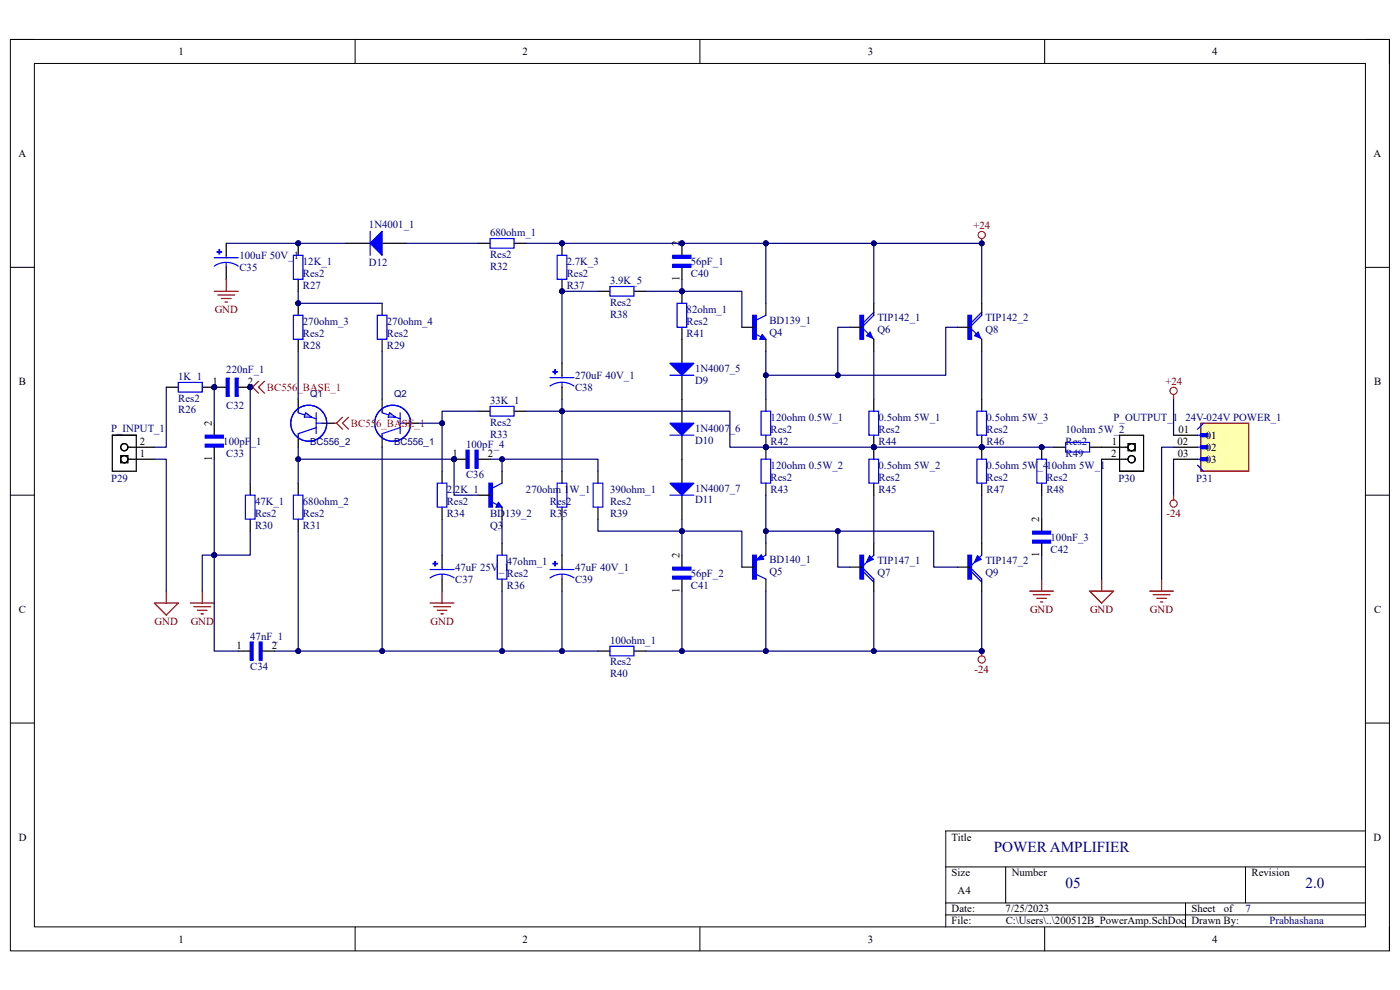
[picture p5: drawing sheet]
<svg xmlns="http://www.w3.org/2000/svg" width="297mm" height="210mm" viewBox="0 0 297 210" stroke-linecap="round" stroke-linejoin="round" font-family="sans-serif">
<defs><g id="words">
<g font-size="3.2" fill="#000080">
<text x="210.8" y="180.6">POWER AMPLIFIER</text>
<text x="226.1" y="188.3">05</text>
<text x="277" y="188.3">2.0</text>
</g>
<g font-size="2.3">
<text x="37.9" y="11.7">1</text>
<text x="110.9" y="11.7">2</text>
<text x="184.1" y="11.7">3</text>
<text x="257.1" y="11.7">4</text>
<text x="3.9" y="33.3">A</text>
<text x="291.4" y="33.3">A</text>
<text x="144.2" y="52.1" transform="rotate(-90 144.2 52.1)">2</text>
<text x="144.2" y="59.6" transform="rotate(-90 144.2 59.6)">1</text>
<text x="4" y="81.6">B</text>
<text x="45.1" y="81.6">1</text>
<text x="52.6" y="81.6">2</text>
<text x="291.5" y="81.6">B</text>
<text x="29.7" y="94.4">2</text>
<text x="45" y="90.3" transform="rotate(-90 45 90.3)">2</text>
<text x="235.9" y="94.4">1</text>
<text x="249.8" y="94.4">02</text>
<text x="250" y="91.8">01</text>
<text x="255.8" y="93.1">01</text>
<text x="255.8" y="95.6">02</text>
<text x="29.7" y="96.9">1</text>
<text x="45" y="97.8" transform="rotate(-90 45 97.8)">1</text>
<text x="96" y="96.9">1</text>
<text x="103.5" y="96.9">2</text>
<text x="235.7" y="96.9">2</text>
<text x="249.9" y="96.9">03</text>
<text x="255.8" y="98.2">03</text>
<text x="220.5" y="110.7" transform="rotate(-90 220.5 110.7)">2</text>
<text x="144.2" y="118.3" transform="rotate(-90 144.2 118.3)">2</text>
<text x="220.5" y="118.1" transform="rotate(-90 220.5 118.1)">1</text>
<text x="144.2" y="125.8" transform="rotate(-90 144.2 125.8)">1</text>
<text x="4" y="130">C</text>
<text x="291.5" y="130">C</text>
<text x="50.2" y="137.6">1</text>
<text x="57.7" y="137.6">2</text>
<text x="4" y="178.3">D</text>
<text x="201.9" y="178.3">Title</text>
<text x="291.4" y="178.3">D</text>
<text x="201.9" y="185.9">Size</text>
<text x="214.6" y="185.9">Number</text>
<text x="265.5" y="185.9">Revision</text>
<text x="203.2" y="189.7">A4</text>
<text x="201.9" y="193.5">Date:</text>
<text x="201.9" y="196.1">File:</text>
<text x="213.3" y="193.5">7/25/2023</text>
<text x="213.4" y="196.1">C:\Users\..\200512B_PowerAmp.SchDoc Drawn By:</text>
<text x="252.8" y="193.5">Sheet</text>
<text x="259.6" y="193.5">of</text>
<text x="37.9" y="199.9">1</text>
<text x="110.9" y="199.9">2</text>
<text x="184.1" y="199.9">3</text>
<text x="257.1" y="199.9">4</text>
</g>
<g font-size="2.3" fill="#000080">
<text x="78.3" y="48.3">1N4001_1</text>
<text x="104" y="50.1">680ohm_1</text>
<text x="50.8" y="55">100uF 50V_1</text>
<text x="50.8" y="57.6">C35</text>
<text x="64.3" y="56.2">12K_1</text>
<text x="64.3" y="58.7">Res2</text>
<text x="78.3" y="56.4">D12</text>
<text x="104" y="57.2">R32</text>
<text x="104" y="54.7">Res2</text>
<text x="120.2" y="56.2">2.7K_3</text>
<text x="120.2" y="58.7">Res2</text>
<text x="146.6" y="56.2">56pF_1</text>
<text x="146.6" y="58.7">C40</text>
<text x="64.3" y="61.3">R27</text>
<text x="120.2" y="61.3">R37</text>
<text x="129.4" y="60.2">3.9K_5</text>
<text x="129.4" y="64.9">Res2</text>
<text x="64.3" y="68.9">270ohm_3</text>
<text x="64.3" y="71.5">Res2</text>
<text x="82.1" y="68.9">270ohm_4</text>
<text x="82.1" y="71.5">Res2</text>
<text x="129.4" y="67.4">R38</text>
<text x="145.7" y="71.5">R41</text>
<text x="145.7" y="66.4">82ohm_1</text>
<text x="145.7" y="68.9">Res2</text>
<text x="163.2" y="68.7">BD139_1</text>
<text x="163.2" y="71.2">Q4</text>
<text x="186.1" y="68">TIP142_1</text>
<text x="186.1" y="70.6">Q6</text>
<text x="209" y="68">TIP142_2</text>
<text x="209" y="70.6">Q8</text>
<text x="64.3" y="74">R28</text>
<text x="82.1" y="74">R29</text>
<text x="37.8" y="80.6">1K_1</text>
<text x="48" y="79.1">220nF_1</text>
<text x="122" y="80.5">270uF 40V_1</text>
<text x="122" y="83">C38</text>
<text x="147.4" y="78.8">1N4007_5</text>
<text x="147.4" y="81.4">D9</text>
<text x="37.8" y="87.7">R26</text>
<text x="37.8" y="85.2">Res2</text>
<text x="48" y="86.7">C32</text>
<text x="104" y="85.7">33K_1</text>
<text x="163.5" y="89.3">120ohm 0.5W_1</text>
<text x="186.4" y="89.3">0.5ohm 5W_1</text>
<text x="209.3" y="89.3">0.5ohm 5W_3</text>
<text x="236.3" y="89.3">P_OUTPUT_1</text>
<text x="251.5" y="89.3">24V-024V POWER_1</text>
<text x="23.6" y="91.6">P_INPUT_1</text>
<text x="47.4" y="94.4">100pF_1</text>
<text x="98.9" y="95">100pF_4</text>
<text x="104" y="92.8">R33</text>
<text x="104" y="90.3">Res2</text>
<text x="147.4" y="91.6">1N4007_6</text>
<text x="147.4" y="94.1">D10</text>
<text x="163.5" y="94.4">R42</text>
<text x="163.5" y="91.8">Res2</text>
<text x="186.4" y="94.4">R44</text>
<text x="186.4" y="91.8">Res2</text>
<text x="209.3" y="94.4">R46</text>
<text x="209.3" y="91.8">Res2</text>
<text x="226.1" y="91.8">10ohm 5W_2</text>
<text x="226.1" y="94.4">Res2</text>
<text x="48" y="96.9">C33</text>
<text x="98.9" y="101.3">C36</text>
<text x="163.5" y="99.4">120ohm 0.5W_2</text>
<text x="163.5" y="102">Res2</text>
<text x="186.4" y="99.4">0.5ohm 5W_2</text>
<text x="186.4" y="102">Res2</text>
<text x="209.3" y="99.4">0.5ohm 5W_410ohm 5W_1</text>
<text x="209.3" y="102">Res2</text>
<text x="222" y="102">Res2</text>
<text x="226.1" y="96.9">R49</text>
<text x="23.6" y="102.2">P29</text>
<text x="54.1" y="107.1">47K_1</text>
<text x="64.3" y="107.1">680ohm_2</text>
<text x="94.8" y="104.5">2.2K_1</text>
<text x="94.8" y="107.1">Res2</text>
<text x="111.6" y="104.5">270ohm 1W_1</text>
<text x="116.7" y="107.1">Res2</text>
<text x="129.4" y="104.5">390ohm_1</text>
<text x="129.4" y="107.1">Res2</text>
<text x="147.4" y="104.3">1N4007_7</text>
<text x="147.4" y="106.8">D11</text>
<text x="163.5" y="104.5">R43</text>
<text x="186.4" y="104.5">R45</text>
<text x="209.3" y="104.5">R47</text>
<text x="222" y="104.5">R48</text>
<text x="237.3" y="102.2">P30</text>
<text x="253.8" y="102.2">P31</text>
<text x="54.1" y="112.1">R30</text>
<text x="54.1" y="109.6">Res2</text>
<text x="64.3" y="112.1">R31</text>
<text x="64.3" y="109.6">Res2</text>
<text x="94.8" y="109.6">R34</text>
<text x="104" y="109.6">BD139_2</text>
<text x="104" y="112.1">Q3</text>
<text x="116.7" y="109.6">R35</text>
<text x="129.4" y="109.6">R39</text>
<text x="107.5" y="119.8">47ohm_1</text>
<text x="163.2" y="119.5">BD140_1</text>
<text x="186.1" y="119.5">TIP147_1</text>
<text x="209" y="119.5">TIP147_2</text>
<text x="222.9" y="114.7">100nF_3</text>
<text x="222.9" y="117.3">C42</text>
<text x="96.6" y="121.2">47uF 25V_1</text>
<text x="96.6" y="123.7">C37</text>
<text x="107.5" y="124.9">R36</text>
<text x="107.5" y="122.3">Res2</text>
<text x="122" y="121.2">47uF 40V_1</text>
<text x="122" y="123.7">C39</text>
<text x="146.6" y="122.3">56pF_2</text>
<text x="146.6" y="124.9">C41</text>
<text x="163.2" y="122">Q5</text>
<text x="186.1" y="122.1">Q7</text>
<text x="209" y="122.1">Q9</text>
<text x="53.1" y="135.7">47nF_1</text>
<text x="129.4" y="136.6">100ohm_1</text>
<text x="53.1" y="142.1">C34</text>
<text x="129.4" y="143.7">R40</text>
<text x="129.4" y="141.1">Res2</text>
<text x="264.2" y="193.5">7</text>
<text x="269.3" y="196.1">Prabhashana</text>
</g>
<g font-size="2.3" fill="#800000">
<text x="206.5" y="48.6">+24</text>
<text x="45.6" y="66.4">GND</text>
<text x="247.2" y="81.6">+24</text>
<text x="247.5" y="109.6">-24</text>
<text x="218.5" y="130">GND</text>
<text x="231.3" y="130">GND</text>
<text x="244" y="130">GND</text>
<text x="32.8" y="132.5">GND</text>
<text x="40.5" y="132.5">GND</text>
<text x="91.4" y="132.5">GND</text>
<text x="206.8" y="142.7">-24</text>
</g>
<g font-size="2.3" fill="#f00">
<text x="56.6" y="82.9">BC556_BASE_1</text>
<text x="74.5" y="90.6">BC556_BASE_1</text>
</g>
<g font-size="2" fill="#000080">
<text x="65.8" y="84.2">Q1</text>
<text x="83.6" y="84.2">Q2</text>
<text x="65.8" y="94.4">BC556_2</text>
<text x="83.6" y="94.4">BC556_1</text>
</g>
</g></defs>
<path d="M2.2 8.4h292.6v193.3h-292.6z" fill="none" stroke="#000" stroke-width=".21"/>
<path d="M7.3 13.5h282.4v183.1h-282.4z" fill-rule="evenodd" fill="#fff"/>
<g fill="none" stroke="#000" stroke-width=".21">
<path d="M2.2 8.4h5.1M7.3 13.5h282.4v183.1h-282.4zM75.3 8.4v5.1M148.5 8.4v5.1M221.6 8.4v5.1M289.7 8.4h5.1v5.1M2.2 56.7h5.1M289.7 56.7h5.1M2.2 105h5.1M289.7 105.1h5.1M2.2 153.4h5.1M289.7 153.4h5.1"/>
<path d="M289.7 176.3h-89.1v20.3M75.3 196.6v5.1M148.5 196.6v5.1M200.6 183.9h89.1M200.6 191.5h89.1M200.6 194.1h89.1M213.4 183.9v7.6M221.6 196.6v5.1M251.5 191.5v5.1M264.2 183.9v7.6M294.8 196.6v5.1"/>
</g>
<path d="M159.7 66.9h.7v5.1h-.7z" fill-rule="evenodd" fill="#00f"/>
<path d="M159.7 66.9h.7v5.1h-.7zM160.2 70.9l1.3 .6M161.7 71l.8 1h-1.3zM161.7 71.5l.1 .2h-.3l.2-.5 .5 .6h-.7M162.5 66.9l-2.1 1" fill="none" stroke="#00f" stroke-width=".25"/>
<path d="M157.4 69.4h2.5M162.5 64.3v2.6M162.5 72v2.5" fill="none" stroke="#000" stroke-width=".25"/>
<path d="M182.4 66.9h.8v5.1h-.8z" fill-rule="evenodd" fill="#00f"/>
<path d="M182.4 66.9h.8v5.1h-.8zM184.6 70.5l.5 1.2-1.3-.5zM184.6 71l-.2 .2 .5 .3-.3-.8-.5 .5M185.4 66.9l-2.6 2.5 2.6 2.6M185.4 66.3l-2.6 2.5" fill="none" stroke="#00f" stroke-width=".25"/>
<path d="M180.3 69.4h2.5M185.4 64.3v2.6M185.4 72v2.5" fill="none" stroke="#000" stroke-width=".25"/>
<path d="M205.3 66.9h.8v5.1h-.8z" fill-rule="evenodd" fill="#00f"/>
<path d="M205.3 66.9h.8v5.1h-.8zM207 71.2l.5-.5 .3 .8M207.5 70.5l.5 1.2-1.3-.5zM207.5 71l-.2 .2 .5 .3M207.8 71.5l.5 .5M208.3 66.9l-2.6 2.5 2.1 2.1M208.3 66.3l-2.6 2.5" fill="none" stroke="#00f" stroke-width=".25"/>
<path d="M203.2 69.4h2.5M208.3 64.3v2.6M208.3 72v2.5" fill="none" stroke="#000" stroke-width=".25"/>
<path d="M159.7 117.8h.7v5.1h-.7z" fill-rule="evenodd" fill="#00f"/>
<path d="M159.7 117.8h.7v5.1h-.7zM161.5 118.4h-.4l.4-.3 .2 .4-1 .2 .8-.8 .3 .6M161.5 117.7l.5 .9-1.6 .2zM162.5 117.8l-.8 .4M160.4 121.8l2.1 1.1" fill="none" stroke="#00f" stroke-width=".25"/>
<path d="M162.5 115.2v2.6M157.4 120.3h2.5M162.5 122.9v2.5" fill="none" stroke="#000" stroke-width=".25"/>
<path d="M182.4 117.8h.8v5.1h-.8z" fill-rule="evenodd" fill="#00f"/>
<path d="M182.4 117.8h.8v5.1h-.8zM184.1 119l-1.3 1.3 2.6 2.6M184.5 117.9l.8 .8-1.5 .6zM184.5 118.4l.2 .3M184.7 118.4l.3 .3-.9 .3M184.7 118.4l-.2-.2-.4 .8M184.7 118.4l-.6 .6M185.4 117.8l-.7 .6M182.8 120.9l2.6 2.6" fill="none" stroke="#00f" stroke-width=".25"/>
<path d="M185.4 115.2v2.6M180.3 120.3h2.5M185.4 122.9v2.5" fill="none" stroke="#000" stroke-width=".25"/>
<path d="M205.3 117.8h.8v5.1h-.8z" fill-rule="evenodd" fill="#00f"/>
<path d="M205.3 117.8h.8v5.1h-.8zM207.4 117.9l.7 .8-1.4 .6zM207.4 118.2l.5 .5-.9 .3zM207.4 118.4l.2 .3M208.3 117.8l-2.6 2.5 2.6 2.6M205.7 120.9l2.6 2.6" fill="none" stroke="#00f" stroke-width=".25"/>
<path d="M208.3 115.2v2.6M203.2 120.3h2.5M208.3 122.9v2.5" fill="none" stroke="#000" stroke-width=".25"/>
<path d="M219.1 114.6h3.8v.6h-3.8z" fill-rule="evenodd" fill="#00f"/>
<path d="M219.1 114.6h3.8v.6h-3.8z" fill="none" stroke="#00f" stroke-width=".25"/>
<path d="M219.1 112.7h3.8v.6h-3.8z" fill-rule="evenodd" fill="#00f"/>
<path d="M219.1 112.7h3.8v.6h-3.8z" fill="none" stroke="#00f" stroke-width=".25"/>
<path d="M221 110.1v2.6M221 115.2v2.6" fill="none" stroke="#000" stroke-width=".25"/>
<path d="M142.8 122.2h3.8v.7h-3.8z" fill-rule="evenodd" fill="#00f"/>
<path d="M142.8 122.2h3.8v.7h-3.8z" fill="none" stroke="#00f" stroke-width=".25"/>
<path d="M142.8 120.3h3.8v.6h-3.8z" fill-rule="evenodd" fill="#00f"/>
<path d="M142.8 120.3h3.8v.6h-3.8z" fill="none" stroke="#00f" stroke-width=".25"/>
<path d="M144.7 117.8v2.5M144.7 122.9v2.5" fill="none" stroke="#000" stroke-width=".25"/>
<circle cx="144.7" cy="61.8" r=".51" fill="#000080"/>
<circle cx="144.7" cy="61.8" r=".51" fill="none" stroke="#000080" stroke-width=".21"/>
<path d="M144.7 61.8v2.5" fill="none" stroke="#000" stroke-width=".25"/>
<circle cx="144.7" cy="61.8" r=".51" fill="#000080"/>
<circle cx="144.7" cy="61.8" r=".51" fill="none" stroke="#000080" stroke-width=".21"/>
<path d="M126.9 61.8h2.5M134.5 61.8h2.5M144.7 69.4v2.6" fill="none" stroke="#000" stroke-width=".25"/>
<path d="M129.4 60.8h5.1v2h-5.1zM143.6 64.3h2.1v5.1h-2.1z" fill="none" stroke="#00f" stroke-width=".25"/>
<circle cx="119.2" cy="51.6" r=".51" fill="#000080"/>
<circle cx="119.2" cy="51.6" r=".51" fill="none" stroke="#000080" stroke-width=".21"/>
<circle cx="119.2" cy="61.8" r=".51" fill="#000080"/>
<circle cx="119.2" cy="61.8" r=".51" fill="none" stroke="#000080" stroke-width=".21"/>
<path d="M119.2 51.6v2.6" fill="none" stroke="#000" stroke-width=".25"/>
<circle cx="119.2" cy="51.6" r=".51" fill="#000080"/>
<circle cx="119.2" cy="51.6" r=".51" fill="none" stroke="#000080" stroke-width=".21"/>
<path d="M119.2 59.3v2.5" fill="none" stroke="#000" stroke-width=".25"/>
<circle cx="119.2" cy="61.8" r=".51" fill="#000080"/>
<circle cx="119.2" cy="61.8" r=".51" fill="none" stroke="#000080" stroke-width=".21"/>
<path d="M118.2 54.2h2v5.1h-2zM125.8 102.5h2.1v5.1h-2.1z" fill="none" stroke="#00f" stroke-width=".25"/>
<path d="M144.7 72v5.1M144.7 79.6v5.1M126.9 100v2.5M126.9 107.6v2.5" fill="none" stroke="#000" stroke-width=".25"/>
<path d="M142.1 77.1h5.1l-2.5 2.5z" fill="#00f"/>
<path d="M142.1 77.1h5.1l-2.5 2.5zM142.1 79.6h5.1" fill="none" stroke="#00f" stroke-width=".25"/>
<path d="M144.7 84.7v5.1M144.7 92.3v5.1" fill="none" stroke="#000" stroke-width=".25"/>
<path d="M142.1 89.8h5.1l-2.5 2.5z" fill="#00f"/>
<path d="M142.1 89.8h5.1l-2.5 2.5zM142.1 92.3h5.1" fill="none" stroke="#00f" stroke-width=".25"/>
<path d="M144.7 97.4v5.1M144.7 105v5.1" fill="none" stroke="#000" stroke-width=".25"/>
<path d="M142.1 102.5h5.1l-2.5 2.5z" fill="#00f"/>
<path d="M142.1 102.5h5.1l-2.5 2.5zM142.1 105h5.1" fill="none" stroke="#00f" stroke-width=".25"/>
<path d="M117.7 78.4h.1v.9h-.1z" fill-rule="evenodd" fill="#00f"/>
<path d="M117.7 78.4h.1v.9h-.1z" fill="none" stroke="#00f" stroke-width=".25"/>
<path d="M117.3 78.8h.9v.1h-.9z" fill-rule="evenodd" fill="#00f"/>
<path d="M117.3 78.8h.9v.1h-.9zM119.2 79.6v.5M116.7 81.9a4.4 4.4 0 0 1 5.1 0M116.7 80.1h5.1M119.2 81.1v1" fill="none" stroke="#00f" stroke-width=".25"/>
<path d="M119.2 77.1v2.5M119.2 82.1v2.6" fill="none" stroke="#000" stroke-width=".25"/>
<path d="M117.7 119.1h.1v.9h-.1z" fill-rule="evenodd" fill="#00f"/>
<path d="M117.7 119.1h.1v.9h-.1z" fill="none" stroke="#00f" stroke-width=".25"/>
<path d="M117.3 119.5h.9v.1h-.9z" fill-rule="evenodd" fill="#00f"/>
<path d="M117.3 119.5h.9v.1h-.9zM116.7 122.6a4.4 4.4 0 0 1 5.1 0M116.7 120.8h5.1M119.2 120.3v.5M119.2 121.8v1.1M129.4 137.1h5.1v2h-5.1z" fill="none" stroke="#00f" stroke-width=".25"/>
<path d="M119.2 117.8v2.5M119.2 122.9v2.5M126.9 138.1h2.5M134.5 138.1h2.5" fill="none" stroke="#000" stroke-width=".25"/>
<path d="M103.7 102.5h.8v5.1h-.8z" fill-rule="evenodd" fill="#00f"/>
<path d="M103.7 102.5h.8v5.1h-.8zM104.3 106.5l1.2 .6M105.5 117.8h2v5.1h-2zM105.7 106.6l.8 1h-1.3zM105.7 107.1l.2 .2h-.4l.2-.5 .6 .7h-.8M106.5 102.5l-2 1" fill="none" stroke="#00f" stroke-width=".25"/>
<path d="M106.5 100v2.5M101.4 105h2.6M106.5 107.6v2.5M106.5 115.2v2.6M106.5 122.9v2.5" fill="none" stroke="#000" stroke-width=".25"/>
<circle cx="96.3" cy="97.4" r=".51" fill="#000080"/>
<circle cx="96.3" cy="97.4" r=".51" fill="none" stroke="#000080" stroke-width=".21"/>
<path d="M98.9 95.5h.6v3.8h-.6z" fill-rule="evenodd" fill="#00f"/>
<path d="M98.9 95.5h.6v3.8h-.6z" fill="none" stroke="#00f" stroke-width=".25"/>
<path d="M100.8 95.5h.6v3.8h-.6z" fill-rule="evenodd" fill="#00f"/>
<path d="M100.8 95.5h.6v3.8h-.6z" fill="none" stroke="#00f" stroke-width=".25"/>
<path d="M96.3 97.4h2.6" fill="none" stroke="#000" stroke-width=".25"/>
<circle cx="96.3" cy="97.4" r=".51" fill="#000080"/>
<circle cx="96.3" cy="97.4" r=".51" fill="none" stroke="#000080" stroke-width=".21"/>
<path d="M101.4 97.4h2.6" fill="none" stroke="#000" stroke-width=".25"/>
<path d="M92.3 119.1h.1v.9h-.1z" fill-rule="evenodd" fill="#00f"/>
<path d="M92.3 119.1h.1v.9h-.1z" fill="none" stroke="#00f" stroke-width=".25"/>
<path d="M91.9 119.5h.9v.1h-.9z" fill-rule="evenodd" fill="#00f"/>
<path d="M104 50.6h5.1v2h-5.1zM104 86.2h5.1v2.1h-5.1zM62.2 105h2.1v5.1h-2.1zM91.9 119.5h.9v.1h-.9zM92.8 102.5h2v5.1h-2zM91.2 122.6a4.4 4.4 0 0 1 5.1 0M91.2 120.8h5.1M93.8 120.3v.5M93.8 121.8v1.1" fill="none" stroke="#00f" stroke-width=".25"/>
<path d="M101.4 51.6h2.6M109.1 51.6h2.5M93.8 100v2.5M101.4 87.2h2.6M109.1 87.2h2.5M63.3 102.5v2.5M63.3 110.1v2.6M93.8 107.6v2.5M93.8 117.8v2.5M93.8 122.9v2.5" fill="none" stroke="#000" stroke-width=".25"/>
<circle cx="63.3" cy="51.6" r=".51" fill="#000080"/>
<circle cx="63.3" cy="51.6" r=".51" fill="none" stroke="#000080" stroke-width=".21"/>
<path d="M63.3 51.6v2.6" fill="none" stroke="#000" stroke-width=".25"/>
<circle cx="63.3" cy="51.6" r=".51" fill="#000080"/>
<circle cx="63.3" cy="51.6" r=".51" fill="none" stroke="#000080" stroke-width=".21"/>
<path d="M63.3 59.3v2.5M81.1 84.7v2.5M81.1 92.3v2.6M86.2 89.8h2.5" fill="none" stroke="#000" stroke-width=".25"/>
<path d="M62.2 54.2h2.1v5.1h-2.1zM81.1 87.6l3.8 1.2M84.9 90.7l-3.8 1.3v.3M84.9 87.6v4.4" fill="none" stroke="#00f" stroke-width=".25"/>
<path d="M82.6 87.5l1.3 1h-1.6z" fill="#c0c0c0"/>
<g fill="none" stroke="#00f" stroke-width=".25">
<path d="M81.1 87.2v.4M82.6 87.5l1.3 1h-1.6zM84.9 89.8h1.3"/>
<circle cx="83.3" cy="89.8" r="3.8"/>
</g>
<circle cx="63.3" cy="64.3" r=".51" fill="#000080"/>
<circle cx="63.3" cy="64.3" r=".51" fill="none" stroke="#000080" stroke-width=".21"/>
<path d="M63.3 64.3v2.6" fill="none" stroke="#000" stroke-width=".25"/>
<circle cx="63.3" cy="64.3" r=".51" fill="#000080"/>
<circle cx="63.3" cy="64.3" r=".51" fill="none" stroke="#000080" stroke-width=".21"/>
<path d="M63.3 72v2.5M81.1 64.3v2.6M81.1 72v2.5" fill="none" stroke="#000" stroke-width=".25"/>
<path d="M62.2 66.9h2.1v5.1h-2.1zM80 66.9h2.1v5.1h-2.1z" fill="none" stroke="#00f" stroke-width=".25"/>
<path d="M53.1 136.2h.6v3.8h-.6z" fill-rule="evenodd" fill="#00f"/>
<path d="M53.1 136.2h.6v3.8h-.6z" fill="none" stroke="#00f" stroke-width=".25"/>
<path d="M55 136.2h.6v3.8h-.6z" fill-rule="evenodd" fill="#00f"/>
<path d="M55 136.2h.6v3.8h-.6z" fill="none" stroke="#00f" stroke-width=".25"/>
<path d="M50.5 138.1h2.6M55.6 138.1h2.6" fill="none" stroke="#000" stroke-width=".25"/>
<circle cx="45.5" cy="82.1" r=".51" fill="#000080"/>
<circle cx="45.5" cy="82.1" r=".51" fill="none" stroke="#000080" stroke-width=".21"/>
<circle cx="53.1" cy="82.1" r=".51" fill="#000080"/>
<circle cx="53.1" cy="82.1" r=".51" fill="none" stroke="#000080" stroke-width=".21"/>
<path d="M48 80.2h.6v3.9h-.6z" fill-rule="evenodd" fill="#00f"/>
<path d="M48 80.2h.6v3.9h-.6z" fill="none" stroke="#00f" stroke-width=".25"/>
<path d="M49.9 80.2h.6v3.9h-.6z" fill-rule="evenodd" fill="#00f"/>
<path d="M49.9 80.2h.6v3.9h-.6z" fill="none" stroke="#00f" stroke-width=".25"/>
<path d="M45.5 82.1h2.5" fill="none" stroke="#000" stroke-width=".25"/>
<circle cx="45.5" cy="82.1" r=".51" fill="#000080"/>
<circle cx="45.5" cy="82.1" r=".51" fill="none" stroke="#000080" stroke-width=".21"/>
<path d="M50.5 82.1h2.6" fill="none" stroke="#000" stroke-width=".25"/>
<circle cx="53.1" cy="82.1" r=".51" fill="#000080"/>
<circle cx="53.1" cy="82.1" r=".51" fill="none" stroke="#000080" stroke-width=".21"/>
<path d="M43.5 94.2h3.9v.7h-3.9z" fill-rule="evenodd" fill="#00f"/>
<path d="M43.5 94.2h3.9v.7h-3.9z" fill="none" stroke="#00f" stroke-width=".25"/>
<path d="M43.5 92.3h3.9v.7h-3.9z" fill-rule="evenodd" fill="#00f"/>
<path d="M43.5 92.3h3.9v.7h-3.9z" fill="none" stroke="#00f" stroke-width=".25"/>
<path d="M73.4 51.6h5.1M81.1 51.6h5.1M45.5 89.8v2.5M45.5 94.9v2.5" fill="none" stroke="#000" stroke-width=".25"/>
<path d="M81.1 49.1v5.1l-2.6-2.6z" fill="#00f"/>
<path d="M78.5 49.1v5.1M81.1 49.1v5.1l-2.6-2.6z" fill="none" stroke="#00f" stroke-width=".25"/>
<path d="M46.5 53h.1v.9h-.1z" fill-rule="evenodd" fill="#00f"/>
<path d="M46.5 53h.1v.9h-.1z" fill="none" stroke="#00f" stroke-width=".25"/>
<path d="M46.1 53.4h.9v.1h-.9z" fill-rule="evenodd" fill="#00f"/>
<path d="M45.5 56.5a4.4 4.4 0 0 1 5 0M45.5 54.7h5M46.1 53.4h.9v.1h-.9zM48 54.2v.5M48 55.7v1" fill="none" stroke="#00f" stroke-width=".25"/>
<path d="M48 51.6v2.6M48 56.7v2.6" fill="none" stroke="#000" stroke-width=".25"/>
<circle cx="45.5" cy="82.1" r=".51" fill="#000080"/>
<circle cx="45.5" cy="82.1" r=".51" fill="none" stroke="#000080" stroke-width=".21"/>
<path d="M42.9 82.1h2.6" fill="none" stroke="#000" stroke-width=".25"/>
<circle cx="45.5" cy="82.1" r=".51" fill="#000080"/>
<circle cx="45.5" cy="82.1" r=".51" fill="none" stroke="#000080" stroke-width=".21"/>
<g fill="none" stroke="#000" stroke-width=".25">
<path d="M23.8 92.3h5.1v7.7h-5.1zM25.6 96.7h1.5v1.5h-1.5zM27.1 94.9h5.6M27.1 97.4h5.6M35.3 82.1h2.5M233.7 94.9h5.6M233.7 97.4h5.6M237.5 92.3h5.1v7.7h-5.1zM239.3 94.1h1.5v1.5h-1.5zM53.1 102.5v2.5M53.1 110.1v2.6"/>
<circle cx="26.4" cy="97.4" r=".76"/>
<circle cx="26.4" cy="94.9" r=".76"/>
<circle cx="240.1" cy="97.4" r=".76"/>
<circle cx="240.1" cy="94.9" r=".76"/>
</g>
<path d="M37.8 81.1h5.1v2.1h-5.1zM52.1 105h2v5.1h-2z" fill="none" stroke="#00f" stroke-width=".25"/>
<circle cx="144.7" cy="51.6" r=".51" fill="#000080"/>
<circle cx="144.7" cy="51.6" r=".51" fill="none" stroke="#000080" stroke-width=".21"/>
<path d="M142.8 56.1h3.8v.6h-3.8z" fill-rule="evenodd" fill="#00f"/>
<path d="M142.8 56.1h3.8v.6h-3.8z" fill="none" stroke="#00f" stroke-width=".25"/>
<path d="M142.8 54.2h3.8v.6h-3.8z" fill-rule="evenodd" fill="#00f"/>
<path d="M142.8 54.2h3.8v.6h-3.8z" fill="none" stroke="#00f" stroke-width=".25"/>
<path d="M144.7 51.6v2.6M144.7 56.7v2.6" fill="none" stroke="#000" stroke-width=".25"/>
<circle cx="144.7" cy="51.6" r=".51" fill="#000080"/>
<circle cx="144.7" cy="51.6" r=".51" fill="none" stroke="#000080" stroke-width=".21"/>
<path d="M91.2 127.9h5.1M92 128.7h3.6M92.8 129.5h2M93.5 130.2h.5M93.8 125.4v2.5" fill="none" stroke="#800000" stroke-width=".25"/>
<path d="M254.7 89.8h10.2v10.2h-10.2z" fill-rule="evenodd" fill="#ffffb0"/>
<path d="M254.7 89.8h10.2v10.2h-10.2z" fill="none" stroke="#800000" stroke-width=".25"/>
<path d="M254.7 92h1.6v.6h-1.6z" fill-rule="evenodd" fill="#00f"/>
<path d="M254.7 92h1.6v.6h-1.6z" fill="none" stroke="#00f" stroke-width=".25"/>
<path d="M254.7 94.6h1.6v.6h-1.6z" fill-rule="evenodd" fill="#00f"/>
<path d="M254.7 94.6h1.6v.6h-1.6z" fill="none" stroke="#00f" stroke-width=".25"/>
<path d="M254.7 97.1h1.6v.6h-1.6z" fill-rule="evenodd" fill="#00f"/>
<path d="M254.1 92.3h1.9M254.1 94.9h1.9M254.1 97.4h1.9M254.1 98.7l1.2 1.3M254.7 97.1h1.6v.6h-1.6zM255.3 89.8l-1.2 1.3" fill="none" stroke="#00f" stroke-width=".25"/>
<path d="M249 92.3h5.1M249 94.9h5.1M249 97.4h5.1" fill="none" stroke="#000" stroke-width=".25"/>
<path d="M48 59.3v2.5M45.5 61.8h5M46.2 62.6h3.6M47 63.3h2M47.7 64.1h.5" fill="none" stroke="#800000" stroke-width=".25"/>
<circle cx="162.5" cy="94.9" r=".51" fill="#000080"/>
<circle cx="162.5" cy="94.9" r=".51" fill="none" stroke="#000080" stroke-width=".21"/>
<path d="M162.5 84.7v2.5M162.5 92.3v2.6" fill="none" stroke="#000" stroke-width=".25"/>
<circle cx="162.5" cy="94.9" r=".51" fill="#000080"/>
<circle cx="162.5" cy="94.9" r=".51" fill="none" stroke="#000080" stroke-width=".21"/>
<path d="M161.5 87.2h2v5.1h-2z" fill="none" stroke="#00f" stroke-width=".25"/>
<circle cx="162.5" cy="94.9" r=".51" fill="#000080"/>
<circle cx="162.5" cy="94.9" r=".51" fill="none" stroke="#000080" stroke-width=".21"/>
<path d="M162.5 94.9v2.5" fill="none" stroke="#000" stroke-width=".25"/>
<circle cx="162.5" cy="94.9" r=".51" fill="#000080"/>
<circle cx="162.5" cy="94.9" r=".51" fill="none" stroke="#000080" stroke-width=".21"/>
<path d="M162.5 102.5v2.5" fill="none" stroke="#000" stroke-width=".25"/>
<path d="M161.5 97.4h2v5.1h-2z" fill="none" stroke="#00f" stroke-width=".25"/>
<circle cx="185.4" cy="94.9" r=".51" fill="#000080"/>
<circle cx="185.4" cy="94.9" r=".51" fill="none" stroke="#000080" stroke-width=".21"/>
<path d="M185.4 84.7v2.5M185.4 92.3v2.6" fill="none" stroke="#000" stroke-width=".25"/>
<circle cx="185.4" cy="94.9" r=".51" fill="#000080"/>
<circle cx="185.4" cy="94.9" r=".51" fill="none" stroke="#000080" stroke-width=".21"/>
<path d="M184.4 87.2h2v5.1h-2z" fill="none" stroke="#00f" stroke-width=".25"/>
<circle cx="185.4" cy="94.9" r=".51" fill="#000080"/>
<circle cx="185.4" cy="94.9" r=".51" fill="none" stroke="#000080" stroke-width=".21"/>
<path d="M185.4 94.9v2.5" fill="none" stroke="#000" stroke-width=".25"/>
<circle cx="185.4" cy="94.9" r=".51" fill="#000080"/>
<circle cx="185.4" cy="94.9" r=".51" fill="none" stroke="#000080" stroke-width=".21"/>
<path d="M185.4 102.5v2.6" fill="none" stroke="#000" stroke-width=".25"/>
<path d="M184.4 97.4h2v5.1h-2z" fill="none" stroke="#00f" stroke-width=".25"/>
<circle cx="221" cy="94.9" r=".51" fill="#000080"/>
<circle cx="221" cy="94.9" r=".51" fill="none" stroke="#000080" stroke-width=".21"/>
<path d="M221 94.9v2.5" fill="none" stroke="#000" stroke-width=".25"/>
<circle cx="221" cy="94.9" r=".51" fill="#000080"/>
<circle cx="221" cy="94.9" r=".51" fill="none" stroke="#000080" stroke-width=".21"/>
<path d="M223.5 94.9h2.6M231.2 94.9h2.5M221 102.5v2.6" fill="none" stroke="#000" stroke-width=".25"/>
<path d="M220 97.4h2v5.1h-2zM226.1 93.9h5.1v2h-5.1z" fill="none" stroke="#00f" stroke-width=".25"/>
<circle cx="208.3" cy="94.9" r=".51" fill="#000080"/>
<circle cx="208.3" cy="94.9" r=".51" fill="none" stroke="#000080" stroke-width=".21"/>
<path d="M208.3 84.7v2.5M208.3 92.3v2.6" fill="none" stroke="#000" stroke-width=".25"/>
<circle cx="208.3" cy="94.9" r=".51" fill="#000080"/>
<circle cx="208.3" cy="94.9" r=".51" fill="none" stroke="#000080" stroke-width=".21"/>
<path d="M207.3 87.2h2v5.1h-2z" fill="none" stroke="#00f" stroke-width=".25"/>
<circle cx="208.3" cy="94.9" r=".51" fill="#000080"/>
<circle cx="208.3" cy="94.9" r=".51" fill="none" stroke="#000080" stroke-width=".21"/>
<path d="M208.3 94.9v2.5" fill="none" stroke="#000" stroke-width=".25"/>
<circle cx="208.3" cy="94.9" r=".51" fill="#000080"/>
<circle cx="208.3" cy="94.9" r=".51" fill="none" stroke="#000080" stroke-width=".21"/>
<path d="M119.2 100v2.5M119.2 107.6v2.5M208.3 102.5v2.6" fill="none" stroke="#000" stroke-width=".25"/>
<path d="M207.3 97.4h2v5.1h-2zM118.2 102.5h2v5.1h-2z" fill="none" stroke="#00f" stroke-width=".25"/>
<g fill="none" stroke="#800000" stroke-width=".25">
<path d="M208.3 50.6v1M32.7 127.9h5.1l-2.5 2.6zM35.3 125.4v2.5M218.5 125.4h5M219.2 126.2h3.6M220 126.9h2M220.7 127.7h.5M221 122.9v2.5M231.2 125.4h5.1l-2.6 2.5zM233.7 122.9v2.5M243.9 125.4h5.1M244.6 126.2h3.6"/>
<path d="M245.4 126.9h2M246.2 127.7h.5M246.4 122.9v2.5"/>
</g>
<circle cx="208.3" cy="49.8" r=".76" fill="none" stroke="#800000" stroke-width=".21"/>
<circle cx="208.3" cy="51.6" r=".51" fill="#000080"/>
<circle cx="208.3" cy="51.6" r=".51" fill="none" stroke="#000080" stroke-width=".21"/>
<circle cx="208.3" cy="139.9" r=".76" fill="none" stroke="#800000" stroke-width=".21"/>
<path d="M208.3 138.1v1" fill="none" stroke="#800000" stroke-width=".25"/>
<circle cx="208.3" cy="138.1" r=".51" fill="#000080"/>
<circle cx="208.3" cy="138.1" r=".51" fill="none" stroke="#000080" stroke-width=".21"/>
<path d="M63.3 84.7v2.5M63.3 92.3v2.6M68.3 89.8h2.6" fill="none" stroke="#000" stroke-width=".25"/>
<path d="M63.3 87.6l3.8 1.2M67.1 90.7l-3.8 1.3v.3M67.1 87.6v4.4" fill="none" stroke="#00f" stroke-width=".25"/>
<path d="M64.8 87.5l1.3 1h-1.6z" fill="#c0c0c0"/>
<g fill="none" stroke="#00f" stroke-width=".25">
<path d="M63.3 87.2v.4M64.8 87.5l1.3 1h-1.6zM67.1 89.8h1.2"/>
<circle cx="65.5" cy="89.8" r="3.8"/>
</g>
<path d="M53.1 82.1h.5M53.6 82.1l1.3 1.3M54.9 80.9l-1.3 1.2M56.1 80.9l-1.2 1.2 1.2 1.3M70.9 89.8h.5M71.4 89.8l1.3 1.3M72.7 88.5l-1.3 1.3M73.9 88.5l-1.2 1.3 1.2 1.3" fill="none" stroke="#f00" stroke-width=".25"/>
<circle cx="53.1" cy="82.1" r=".51" fill="#000080"/>
<circle cx="53.1" cy="82.1" r=".51" fill="none" stroke="#000080" stroke-width=".21"/>
<g fill="none" stroke="#800000" stroke-width=".21">
<circle cx="249" cy="82.9" r=".76"/>
<circle cx="249" cy="106.8" r=".76"/>
</g>
<path d="M249 83.7v1M249 105.1v1M40.4 127.9h5.1M41.1 128.7h3.6M41.9 129.5h2M42.7 130.2h.5M42.9 125.4v2.5" fill="none" stroke="#800000" stroke-width=".25"/>
<path d="M185.4 74.5v10.2M208.3 74.5v10.2M185.4 94.9h22.9M185.4 105.1v10.1M208.3 105.1v10.1M221 105.1v5" fill="none" stroke="#000080" stroke-width=".25"/>
<circle cx="208.3" cy="94.9" r=".51" fill="#000080"/>
<circle cx="208.3" cy="94.9" r=".51" fill="none" stroke="#000080" stroke-width=".21"/>
<circle cx="185.4" cy="94.9" r=".51" fill="#000080"/>
<circle cx="185.4" cy="94.9" r=".51" fill="none" stroke="#000080" stroke-width=".21"/>
<path d="M162.5 94.9h22.9" fill="none" stroke="#000080" stroke-width=".25"/>
<circle cx="162.5" cy="94.9" r=".51" fill="#000080"/>
<circle cx="162.5" cy="94.9" r=".51" fill="none" stroke="#000080" stroke-width=".21"/>
<circle cx="185.4" cy="94.9" r=".51" fill="#000080"/>
<circle cx="185.4" cy="94.9" r=".51" fill="none" stroke="#000080" stroke-width=".21"/>
<path d="M144.7 117.8v-5.1h12.7v7.6" fill="none" stroke="#000080" stroke-width=".25"/>
<circle cx="144.7" cy="112.7" r=".51" fill="#000080"/>
<circle cx="144.7" cy="112.7" r=".51" fill="none" stroke="#000080" stroke-width=".21"/>
<path d="M177.7 112.7v7.6h2.6" fill="none" stroke="#000080" stroke-width=".25"/>
<circle cx="177.7" cy="112.7" r=".51" fill="#000080"/>
<circle cx="177.7" cy="112.7" r=".51" fill="none" stroke="#000080" stroke-width=".21"/>
<path d="M180.3 69.4h-2.6v10.2" fill="none" stroke="#000080" stroke-width=".25"/>
<circle cx="177.7" cy="79.6" r=".51" fill="#000080"/>
<circle cx="177.7" cy="79.6" r=".51" fill="none" stroke="#000080" stroke-width=".21"/>
<path d="M185.4 51.6v12.7" fill="none" stroke="#000080" stroke-width=".25"/>
<circle cx="185.4" cy="51.6" r=".51" fill="#000080"/>
<circle cx="185.4" cy="51.6" r=".51" fill="none" stroke="#000080" stroke-width=".21"/>
<path d="M162.5 51.6v12.7" fill="none" stroke="#000080" stroke-width=".25"/>
<circle cx="162.5" cy="51.6" r=".51" fill="#000080"/>
<circle cx="162.5" cy="51.6" r=".51" fill="none" stroke="#000080" stroke-width=".21"/>
<path d="M144.7 59.3v2.5h12.7v7.6" fill="none" stroke="#000080" stroke-width=".25"/>
<circle cx="144.7" cy="61.8" r=".51" fill="#000080"/>
<circle cx="144.7" cy="61.8" r=".51" fill="none" stroke="#000080" stroke-width=".21"/>
<path d="M137 61.8h7.7" fill="none" stroke="#000080" stroke-width=".25"/>
<circle cx="144.7" cy="61.8" r=".51" fill="#000080"/>
<circle cx="144.7" cy="61.8" r=".51" fill="none" stroke="#000080" stroke-width=".21"/>
<path d="M126.9 61.8h-7.7v15.3" fill="none" stroke="#000080" stroke-width=".25"/>
<circle cx="119.2" cy="61.8" r=".51" fill="#000080"/>
<circle cx="119.2" cy="61.8" r=".51" fill="none" stroke="#000080" stroke-width=".21"/>
<path d="M119.2 87.2h35.6v7.7h7.7" fill="none" stroke="#000080" stroke-width=".25"/>
<circle cx="162.5" cy="94.9" r=".51" fill="#000080"/>
<circle cx="162.5" cy="94.9" r=".51" fill="none" stroke="#000080" stroke-width=".21"/>
<circle cx="119.2" cy="87.2" r=".51" fill="#000080"/>
<circle cx="119.2" cy="87.2" r=".51" fill="none" stroke="#000080" stroke-width=".21"/>
<path d="M119.2 125.4v12.7h7.7" fill="none" stroke="#000080" stroke-width=".25"/>
<circle cx="119.2" cy="138.1" r=".51" fill="#000080"/>
<circle cx="119.2" cy="138.1" r=".51" fill="none" stroke="#000080" stroke-width=".21"/>
<path d="M106.5 110.1v5.1M106.5 125.4v12.7h12.7" fill="none" stroke="#000080" stroke-width=".25"/>
<circle cx="106.5" cy="138.1" r=".51" fill="#000080"/>
<circle cx="106.5" cy="138.1" r=".51" fill="none" stroke="#000080" stroke-width=".21"/>
<circle cx="119.2" cy="138.1" r=".51" fill="#000080"/>
<circle cx="119.2" cy="138.1" r=".51" fill="none" stroke="#000080" stroke-width=".21"/>
<path d="M162.5 105v7.7" fill="none" stroke="#000080" stroke-width=".25"/>
<circle cx="162.5" cy="112.7" r=".51" fill="#000080"/>
<circle cx="162.5" cy="112.7" r=".51" fill="none" stroke="#000080" stroke-width=".21"/>
<path d="M111.6 87.2h7.6" fill="none" stroke="#000080" stroke-width=".25"/>
<circle cx="119.2" cy="87.2" r=".51" fill="#000080"/>
<circle cx="119.2" cy="87.2" r=".51" fill="none" stroke="#000080" stroke-width=".21"/>
<path d="M81.1 94.9v43.2h25.4M93.8 110.1v7.7" fill="none" stroke="#000080" stroke-width=".25"/>
<circle cx="106.5" cy="138.1" r=".51" fill="#000080"/>
<circle cx="106.5" cy="138.1" r=".51" fill="none" stroke="#000080" stroke-width=".21"/>
<circle cx="81.1" cy="138.1" r=".51" fill="#000080"/>
<circle cx="81.1" cy="138.1" r=".51" fill="none" stroke="#000080" stroke-width=".21"/>
<path d="M96.3 97.4v7.6h5.1" fill="none" stroke="#000080" stroke-width=".25"/>
<circle cx="96.3" cy="97.4" r=".51" fill="#000080"/>
<circle cx="96.3" cy="97.4" r=".51" fill="none" stroke="#000080" stroke-width=".21"/>
<path d="M96.3 97.4h-33v5.1" fill="none" stroke="#000080" stroke-width=".25"/>
<circle cx="96.3" cy="97.4" r=".51" fill="#000080"/>
<circle cx="96.3" cy="97.4" r=".51" fill="none" stroke="#000080" stroke-width=".21"/>
<circle cx="63.3" cy="97.4" r=".51" fill="#000080"/>
<circle cx="63.3" cy="97.4" r=".51" fill="none" stroke="#000080" stroke-width=".21"/>
<path d="M63.3 112.7v25.4h17.8" fill="none" stroke="#000080" stroke-width=".25"/>
<circle cx="63.3" cy="138.1" r=".51" fill="#000080"/>
<circle cx="63.3" cy="138.1" r=".51" fill="none" stroke="#000080" stroke-width=".21"/>
<circle cx="81.1" cy="138.1" r=".51" fill="#000080"/>
<circle cx="81.1" cy="138.1" r=".51" fill="none" stroke="#000080" stroke-width=".21"/>
<path d="M58.2 138.1h5.1" fill="none" stroke="#000080" stroke-width=".25"/>
<circle cx="63.3" cy="138.1" r=".51" fill="#000080"/>
<circle cx="63.3" cy="138.1" r=".51" fill="none" stroke="#000080" stroke-width=".21"/>
<path d="M63.3 61.8v2.5h17.8M81.1 74.5v10.2" fill="none" stroke="#000080" stroke-width=".25"/>
<circle cx="63.3" cy="64.3" r=".51" fill="#000080"/>
<circle cx="63.3" cy="64.3" r=".51" fill="none" stroke="#000080" stroke-width=".21"/>
<path d="M111.6 51.6h50.9" fill="none" stroke="#000080" stroke-width=".25"/>
<circle cx="119.2" cy="51.6" r=".51" fill="#000080"/>
<circle cx="119.2" cy="51.6" r=".51" fill="none" stroke="#000080" stroke-width=".21"/>
<circle cx="144.7" cy="51.6" r=".51" fill="#000080"/>
<circle cx="144.7" cy="51.6" r=".51" fill="none" stroke="#000080" stroke-width=".21"/>
<circle cx="162.5" cy="51.6" r=".51" fill="#000080"/>
<circle cx="162.5" cy="51.6" r=".51" fill="none" stroke="#000080" stroke-width=".21"/>
<path d="M48 51.6h25.4M86.2 51.6h15.2" fill="none" stroke="#000080" stroke-width=".25"/>
<circle cx="63.3" cy="51.6" r=".51" fill="#000080"/>
<circle cx="63.3" cy="51.6" r=".51" fill="none" stroke="#000080" stroke-width=".21"/>
<path d="M35.3 82.1v12.8h-2.6M45.5 82.1v7.7" fill="none" stroke="#000080" stroke-width=".25"/>
<circle cx="45.5" cy="82.1" r=".51" fill="#000080"/>
<circle cx="45.5" cy="82.1" r=".51" fill="none" stroke="#000080" stroke-width=".21"/>
<path d="M119.2 110.1v7.7M144.7 125.4v12.7" fill="none" stroke="#000080" stroke-width=".25"/>
<circle cx="144.7" cy="138.1" r=".51" fill="#000080"/>
<circle cx="144.7" cy="138.1" r=".51" fill="none" stroke="#000080" stroke-width=".21"/>
<path d="M162.5 125.4v12.7" fill="none" stroke="#000080" stroke-width=".25"/>
<circle cx="162.5" cy="138.1" r=".51" fill="#000080"/>
<circle cx="162.5" cy="138.1" r=".51" fill="none" stroke="#000080" stroke-width=".21"/>
<path d="M185.4 125.4v12.7" fill="none" stroke="#000080" stroke-width=".25"/>
<circle cx="185.4" cy="138.1" r=".51" fill="#000080"/>
<circle cx="185.4" cy="138.1" r=".51" fill="none" stroke="#000080" stroke-width=".21"/>
<path d="M126.9 110.1v2.6h17.8" fill="none" stroke="#000080" stroke-width=".25"/>
<circle cx="144.7" cy="112.7" r=".51" fill="#000080"/>
<circle cx="144.7" cy="112.7" r=".51" fill="none" stroke="#000080" stroke-width=".21"/>
<path d="M208.3 94.9h15.2" fill="none" stroke="#000080" stroke-width=".25"/>
<circle cx="208.3" cy="94.9" r=".51" fill="#000080"/>
<circle cx="208.3" cy="94.9" r=".51" fill="none" stroke="#000080" stroke-width=".21"/>
<circle cx="221" cy="94.9" r=".51" fill="#000080"/>
<circle cx="221" cy="94.9" r=".51" fill="none" stroke="#000080" stroke-width=".21"/>
<path d="M233.7 97.4v25.5M249 94.9h-2.6v28M144.7 110.1v2.6M221 117.8v5.1" fill="none" stroke="#000080" stroke-width=".25"/>
<circle cx="144.7" cy="112.7" r=".51" fill="#000080"/>
<circle cx="144.7" cy="112.7" r=".51" fill="none" stroke="#000080" stroke-width=".21"/>
<path d="M45.5 117.8v20.3h5" fill="none" stroke="#000080" stroke-width=".25"/>
<circle cx="45.5" cy="117.8" r=".51" fill="#000080"/>
<circle cx="45.5" cy="117.8" r=".51" fill="none" stroke="#000080" stroke-width=".21"/>
<path d="M32.7 97.4h2.6v28M45.5 97.4v20.4" fill="none" stroke="#000080" stroke-width=".25"/>
<circle cx="45.5" cy="117.8" r=".51" fill="#000080"/>
<circle cx="45.5" cy="117.8" r=".51" fill="none" stroke="#000080" stroke-width=".21"/>
<path d="M53.1 112.7v5.1h-7.6" fill="none" stroke="#000080" stroke-width=".25"/>
<circle cx="45.5" cy="117.8" r=".51" fill="#000080"/>
<circle cx="45.5" cy="117.8" r=".51" fill="none" stroke="#000080" stroke-width=".21"/>
<path d="M106.5 100v-2.6h20.4v2.6" fill="none" stroke="#000080" stroke-width=".25"/>
<circle cx="106.5" cy="97.4" r=".51" fill="#000080"/>
<circle cx="106.5" cy="97.4" r=".51" fill="none" stroke="#000080" stroke-width=".21"/>
<path d="M104 97.4h2.5" fill="none" stroke="#000080" stroke-width=".25"/>
<circle cx="106.5" cy="97.4" r=".51" fill="#000080"/>
<circle cx="106.5" cy="97.4" r=".51" fill="none" stroke="#000080" stroke-width=".21"/>
<path d="M88.7 89.8h5.1" fill="none" stroke="#000080" stroke-width=".25"/>
<circle cx="93.8" cy="89.8" r=".51" fill="#000080"/>
<circle cx="93.8" cy="89.8" r=".51" fill="none" stroke="#000080" stroke-width=".21"/>
<path d="M53.1 82.1v20.4" fill="none" stroke="#000080" stroke-width=".25"/>
<circle cx="53.1" cy="82.1" r=".51" fill="#000080"/>
<circle cx="53.1" cy="82.1" r=".51" fill="none" stroke="#000080" stroke-width=".21"/>
<path d="M208.3 125.4v12.7" fill="none" stroke="#000080" stroke-width=".25"/>
<circle cx="208.3" cy="138.1" r=".51" fill="#000080"/>
<circle cx="208.3" cy="138.1" r=".51" fill="none" stroke="#000080" stroke-width=".21"/>
<path d="M63.3 74.5v10.2M63.3 94.9v2.5" fill="none" stroke="#000080" stroke-width=".25"/>
<circle cx="63.3" cy="97.4" r=".51" fill="#000080"/>
<circle cx="63.3" cy="97.4" r=".51" fill="none" stroke="#000080" stroke-width=".21"/>
<path d="M249 84.7v7.6M249 97.4v7.7M45.5 117.8h-2.6v7.6" fill="none" stroke="#000080" stroke-width=".25"/>
<circle cx="45.5" cy="117.8" r=".51" fill="#000080"/>
<circle cx="45.5" cy="117.8" r=".51" fill="none" stroke="#000080" stroke-width=".21"/>
<path d="M101.4 87.2h-7.6v12.8" fill="none" stroke="#000080" stroke-width=".25"/>
<circle cx="93.8" cy="89.8" r=".51" fill="#000080"/>
<circle cx="93.8" cy="89.8" r=".51" fill="none" stroke="#000080" stroke-width=".21"/>
<path d="M137 138.1h71.3" fill="none" stroke="#000080" stroke-width=".25"/>
<circle cx="144.7" cy="138.1" r=".51" fill="#000080"/>
<circle cx="144.7" cy="138.1" r=".51" fill="none" stroke="#000080" stroke-width=".21"/>
<circle cx="162.5" cy="138.1" r=".51" fill="#000080"/>
<circle cx="162.5" cy="138.1" r=".51" fill="none" stroke="#000080" stroke-width=".21"/>
<circle cx="185.4" cy="138.1" r=".51" fill="#000080"/>
<circle cx="185.4" cy="138.1" r=".51" fill="none" stroke="#000080" stroke-width=".21"/>
<circle cx="208.3" cy="138.1" r=".51" fill="#000080"/>
<circle cx="208.3" cy="138.1" r=".51" fill="none" stroke="#000080" stroke-width=".21"/>
<path d="M203.2 69.4h-2.6v10.2h-38.1" fill="none" stroke="#000080" stroke-width=".25"/>
<circle cx="177.7" cy="79.6" r=".51" fill="#000080"/>
<circle cx="177.7" cy="79.6" r=".51" fill="none" stroke="#000080" stroke-width=".21"/>
<circle cx="162.5" cy="79.6" r=".51" fill="#000080"/>
<circle cx="162.5" cy="79.6" r=".51" fill="none" stroke="#000080" stroke-width=".21"/>
<path d="M162.5 51.6h45.8v12.7" fill="none" stroke="#000080" stroke-width=".25"/>
<circle cx="162.5" cy="51.6" r=".51" fill="#000080"/>
<circle cx="162.5" cy="51.6" r=".51" fill="none" stroke="#000080" stroke-width=".21"/>
<circle cx="185.4" cy="51.6" r=".51" fill="#000080"/>
<circle cx="185.4" cy="51.6" r=".51" fill="none" stroke="#000080" stroke-width=".21"/>
<circle cx="208.3" cy="51.6" r=".51" fill="#000080"/>
<circle cx="208.3" cy="51.6" r=".51" fill="none" stroke="#000080" stroke-width=".21"/>
<path d="M162.5 115.2v-2.5h35.6v7.6h5.1" fill="none" stroke="#000080" stroke-width=".25"/>
<circle cx="162.5" cy="112.7" r=".51" fill="#000080"/>
<circle cx="162.5" cy="112.7" r=".51" fill="none" stroke="#000080" stroke-width=".21"/>
<circle cx="177.7" cy="112.7" r=".51" fill="#000080"/>
<circle cx="177.7" cy="112.7" r=".51" fill="none" stroke="#000080" stroke-width=".21"/>
<path d="M119.2 84.7v15.3" fill="none" stroke="#000080" stroke-width=".25"/>
<circle cx="119.2" cy="87.2" r=".51" fill="#000080"/>
<circle cx="119.2" cy="87.2" r=".51" fill="none" stroke="#000080" stroke-width=".21"/>
<path d="M162.5 74.5v10.2" fill="none" stroke="#000080" stroke-width=".25"/>
<circle cx="162.5" cy="79.6" r=".51" fill="#000080"/>
<circle cx="162.5" cy="79.6" r=".51" fill="none" stroke="#000080" stroke-width=".21"/>
<use href="#words"/>
</svg>
